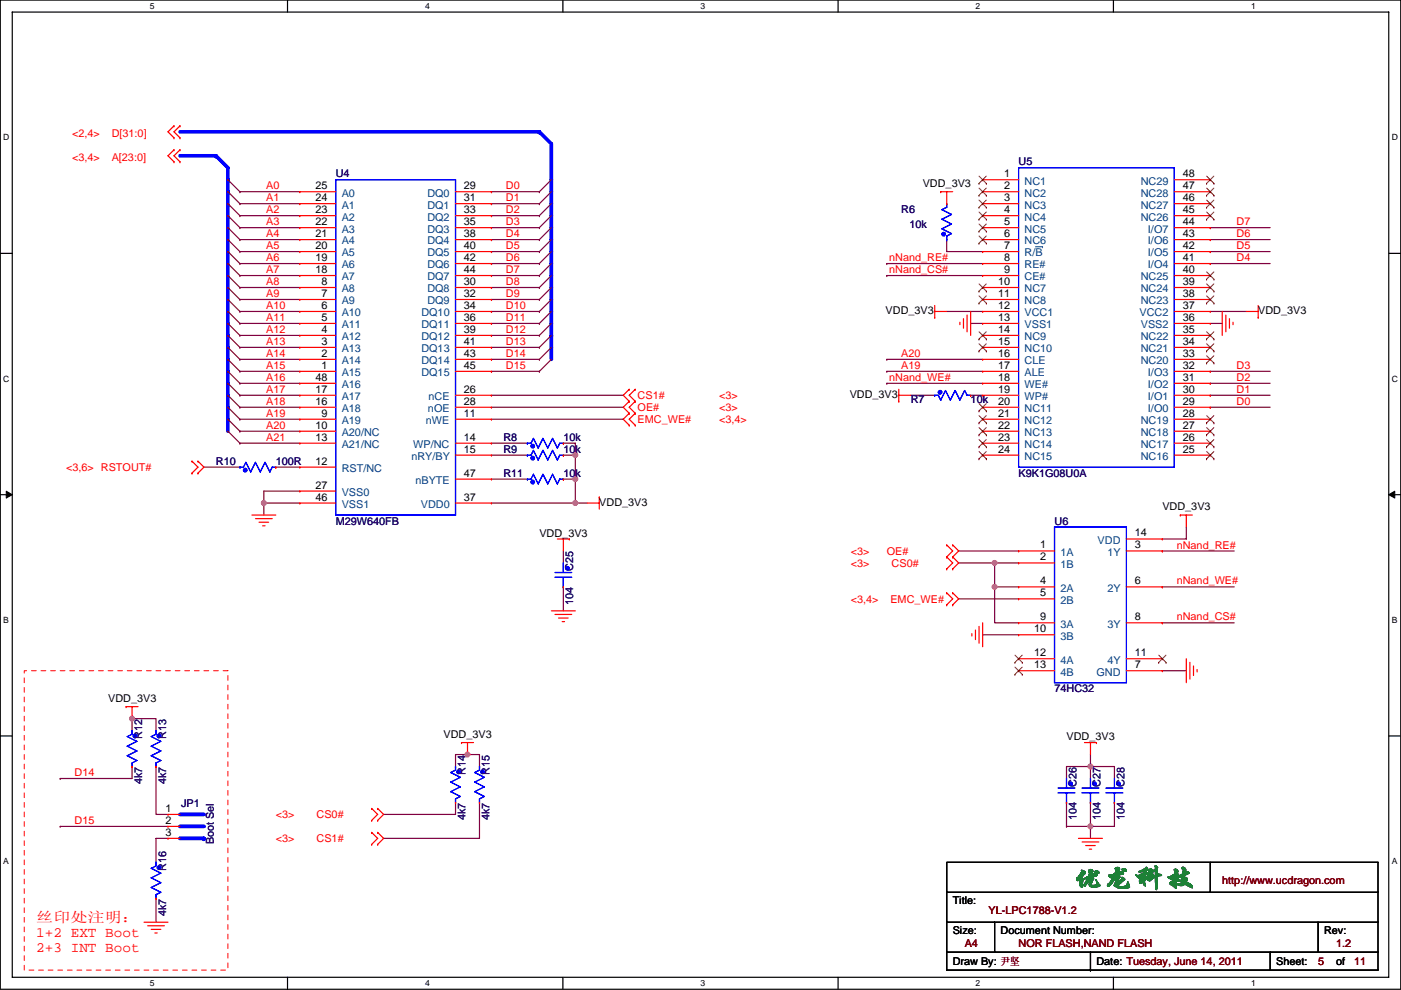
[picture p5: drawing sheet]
<svg xmlns="http://www.w3.org/2000/svg" width="297mm" height="210mm" viewBox="0 0 297 210" stroke-linecap="round" stroke-linejoin="round" font-family="sans-serif">
<defs><g id="words">
<text font-size="5.3" fill="#008000" x="227.4" y="187.7">优龙科技</text>
<g font-size="3" fill="#f00">
<text x="7.7" y="195.5">丝印处注明：</text>
<text x="7.7" y="198.8">1+2 EXT Boot</text>
<text x="7.7" y="202">2+3 INT Boot</text>
</g>
<g font-size="2.3" fill="#f00">
<text x="15.3" y="29">&lt;2,4&gt;</text>
<text x="23.7" y="29">D[31:0]</text>
<text x="15.3" y="34.1">&lt;3,4&gt;</text>
<text x="23.7" y="34.1">A[23:0]</text>
<text x="56.4" y="40.2">A0</text>
<text x="107.2" y="40.2">D0</text>
<text x="56.4" y="42.7">A1</text>
<text x="56.4" y="45.2">A2</text>
<text x="56.4" y="47.8">A3</text>
<text x="107.2" y="42.7">D1</text>
<text x="107.2" y="45.2">D2</text>
<text x="107.2" y="47.8">D3</text>
<text x="262.2" y="47.8">D7</text>
<text x="56.4" y="50.3">A4</text>
<text x="56.4" y="52.9">A5</text>
<text x="107.2" y="50.3">D4</text>
<text x="107.2" y="52.9">D5</text>
<text x="262.2" y="52.9">D5</text>
<text x="262.2" y="50.3">D6</text>
<text x="56.4" y="55.4">A6</text>
<text x="56.4" y="57.9">A7</text>
<text x="107.2" y="55.4">D6</text>
<text x="107.2" y="57.9">D7</text>
<text x="188.5" y="55.4">nNand_RE#</text>
<text x="188.5" y="57.9">nNand_CS#</text>
<text x="262.2" y="55.4">D4</text>
<text x="56.4" y="60.5">A8</text>
<text x="56.4" y="63">A9</text>
<text x="56.4" y="65.6">A10</text>
<text x="107.2" y="60.5">D8</text>
<text x="107.2" y="63">D9</text>
<text x="107.2" y="65.6">D10</text>
<text x="56.4" y="68.1">A11</text>
<text x="56.4" y="70.6">A12</text>
<text x="107.2" y="68.1">D11</text>
<text x="107.2" y="70.6">D12</text>
<text x="56.4" y="73.2">A13</text>
<text x="56.4" y="75.7">A14</text>
<text x="107.2" y="73.2">D13</text>
<text x="107.2" y="75.7">D14</text>
<text x="191.1" y="75.7">A20</text>
<text x="56.4" y="78.3">A15</text>
<text x="56.4" y="80.8">A16</text>
<text x="56.4" y="83.3">A17</text>
<text x="107.2" y="78.3">D15</text>
<text x="188.5" y="80.8">nNand_WE#</text>
<text x="191.1" y="78.3">A19</text>
<text x="262.2" y="83.3">D1</text>
<text x="262.2" y="80.8">D2</text>
<text x="262.2" y="78.3">D3</text>
<text x="56.4" y="85.9">A18</text>
<text x="56.4" y="88.4">A19</text>
<text x="135.2" y="84.6">CS1#</text>
<text x="135.2" y="87.2">OE#</text>
<text x="135.2" y="89.7">EMC_WE#</text>
<text x="152.5" y="84.6">&lt;3&gt;</text>
<text x="152.5" y="89.7">&lt;3,4&gt;</text>
<text x="152.5" y="87.2">&lt;3&gt;</text>
<text x="262.2" y="85.9">D0</text>
<text x="56.4" y="91">A20</text>
<text x="56.4" y="93.5">A21</text>
<text x="14" y="99.9">&lt;3,6&gt; RSTOUT#</text>
<text x="180.4" y="117.6">&lt;3&gt;</text>
<text x="188" y="117.6">OE#</text>
<text x="249.5" y="116.4">nNand_RE#</text>
<text x="180.4" y="120.2">&lt;3&gt;</text>
<text x="189" y="120.2">CS0#</text>
<text x="249.5" y="124">nNand_WE#</text>
<text x="180.4" y="127.8">&lt;3,4&gt;</text>
<text x="188.8" y="127.8">EMC_WE#</text>
<text x="249.5" y="131.6">nNand_CS#</text>
<text x="15.8" y="164.6">D14</text>
<text x="58.5" y="173.5">&lt;3&gt;</text>
<text x="67.1" y="173.5">CS0#</text>
<text x="15.8" y="174.8">D15</text>
<text x="58.5" y="178.6">&lt;3&gt;</text>
<text x="67.1" y="178.6">CS1#</text>
</g>
<g font-size="2.3" fill="#000080">
<text x="216" y="35.1">U5</text>
<text x="71.2" y="37.6">U4</text>
<text x="191.1" y="45.3">R6</text>
<text x="192.8" y="48.3">10k</text>
<text x="193.1" y="85.4">R7</text>
<text x="205.8" y="85.4">10k</text>
<text x="106.7" y="93.5">R8</text>
<text x="119.4" y="93.5">10k</text>
<text x="45.8" y="98.6">R10</text>
<text x="58.5" y="98.6">100R</text>
<text x="106.7" y="101.1">R11</text>
<text x="106.7" y="96.1">R9</text>
<text x="119.4" y="101.1">10k</text>
<text x="119.4" y="96.1">10k</text>
<text x="216" y="101.1">K9K1G08U0A</text>
<text x="71.2" y="111.3">M29W640FB</text>
<text x="223.6" y="111.3">U6</text>
<text x="121.6" y="121.2" transform="rotate(-90 121.6 121.2)">C25</text>
<text x="121.6" y="128.3" transform="rotate(-90 121.6 128.3)">104</text>
<text x="223.6" y="146.9">74HC32</text>
<text x="30.1" y="156.7" transform="rotate(-90 30.1 156.7)">R12</text>
<text x="35.2" y="156.7" transform="rotate(-90 35.2 156.7)">R13</text>
<text x="30.1" y="166.4" transform="rotate(-90 30.1 166.4)">4k7</text>
<text x="35.2" y="166.4" transform="rotate(-90 35.2 166.4)">4k7</text>
<text x="98.7" y="164.4" transform="rotate(-90 98.7 164.4)">R14</text>
<text x="103.8" y="164.4" transform="rotate(-90 103.8 164.4)">R15</text>
<text x="228.2" y="166.9" transform="rotate(-90 228.2 166.9)">C26</text>
<text x="233.3" y="166.9" transform="rotate(-90 233.3 166.9)">C27</text>
<text x="238.4" y="166.9" transform="rotate(-90 238.4 166.9)">C28</text>
<text x="38.4" y="171.2">JP1</text>
<text x="45.4" y="179.1" transform="rotate(-90 45.4 179.1)">Boot Sel</text>
<text x="98.7" y="174" transform="rotate(-90 98.7 174)">4k7</text>
<text x="103.8" y="174" transform="rotate(-90 103.8 174)">4k7</text>
<text x="228.2" y="174" transform="rotate(-90 228.2 174)">104</text>
<text x="233.3" y="174" transform="rotate(-90 233.3 174)">104</text>
<text x="238.4" y="174" transform="rotate(-90 238.4 174)">104</text>
<text x="35.2" y="184.7" transform="rotate(-90 35.2 184.7)">R16</text>
<text x="35.2" y="194.3" transform="rotate(-90 35.2 194.3)">4k7</text>
</g>
<g font-size="2.3">
<text x="66.9" y="40.1">25</text>
<text x="98.4" y="40.1">29</text>
<text x="195.6" y="39.7">VDD_3V3</text>
<text x="212.9" y="37.6">1</text>
<text x="212.9" y="40.1">2</text>
<text x="250.8" y="40.1">47</text>
<text x="250.8" y="37.6">48</text>
<text x="66.9" y="42.7">24</text>
<text x="66.9" y="45.2">23</text>
<text x="66.9" y="47.8">22</text>
<text x="98.4" y="42.7">31</text>
<text x="98.4" y="45.2">33</text>
<text x="98.4" y="47.8">35</text>
<text x="212.9" y="42.7">3</text>
<text x="212.9" y="45.2">4</text>
<text x="212.9" y="47.8">5</text>
<text x="250.8" y="47.8">44</text>
<text x="250.8" y="45.2">45</text>
<text x="250.8" y="42.7">46</text>
<text x="66.9" y="50.3">21</text>
<text x="66.9" y="52.8">20</text>
<text x="98.4" y="50.3">38</text>
<text x="98.4" y="52.8">40</text>
<text x="212.9" y="50.3">6</text>
<text x="212.9" y="52.8">7</text>
<text x="250.8" y="52.8">42</text>
<text x="250.8" y="50.3">43</text>
<text x="66.9" y="55.4">19</text>
<text x="66.9" y="57.9">18</text>
<text x="98.4" y="55.4">42</text>
<text x="98.4" y="57.9">44</text>
<text x="212.9" y="55.4">8</text>
<text x="212.9" y="57.9">9</text>
<text x="250.8" y="55.4">41</text>
<text x="250.8" y="57.9">40</text>
<text x="68.1" y="60.5">8</text>
<text x="68.1" y="63">7</text>
<text x="68.1" y="65.5">6</text>
<text x="98.4" y="65.5">34</text>
<text x="98.4" y="60.5">30</text>
<text x="98.4" y="63">32</text>
<text x="211.6" y="60.5">10</text>
<text x="211.6" y="63">11</text>
<text x="211.6" y="65.5">12</text>
<text x="250.8" y="65.5">37</text>
<text x="250.8" y="63">38</text>
<text x="250.8" y="60.5">39</text>
<text x="68.1" y="68.1">5</text>
<text x="68.1" y="70.6">4</text>
<text x="98.4" y="68.1">36</text>
<text x="98.4" y="70.6">39</text>
<text x="187.8" y="66.6">VDD_3V3</text>
<text x="211.6" y="68.1">13</text>
<text x="211.6" y="70.6">14</text>
<text x="250.8" y="70.6">35</text>
<text x="250.8" y="68.1">36</text>
<text x="266.8" y="66.6">VDD_3V3</text>
<text x="68.1" y="73.2">3</text>
<text x="68.1" y="75.7">2</text>
<text x="98.4" y="73.2">41</text>
<text x="98.4" y="75.7">43</text>
<text x="211.6" y="73.2">15</text>
<text x="211.6" y="75.7">16</text>
<text x="250.8" y="75.7">33</text>
<text x="250.8" y="73.2">34</text>
<text x="66.9" y="80.8">48</text>
<text x="66.9" y="83.3">17</text>
<text x="68.1" y="78.2">1</text>
<text x="98.4" y="78.2">45</text>
<text x="98.4" y="83.3">26</text>
<text x="211.6" y="78.2">17</text>
<text x="211.6" y="80.8">18</text>
<text x="211.6" y="83.3">19</text>
<text x="250.8" y="83.3">30</text>
<text x="250.8" y="80.8">31</text>
<text x="250.8" y="78.2">32</text>
<text x="66.9" y="85.9">16</text>
<text x="68.1" y="88.4">9</text>
<text x="98.4" y="88.4">11</text>
<text x="98.4" y="85.9">28</text>
<text x="180.1" y="84.4">VDD_3V3</text>
<text x="211.6" y="85.9">20</text>
<text x="211.6" y="88.4">21</text>
<text x="250.8" y="85.9">29</text>
<text x="250.8" y="88.4">28</text>
<text x="66.9" y="90.9">10</text>
<text x="66.9" y="93.5">13</text>
<text x="98.4" y="93.5">14</text>
<text x="211.6" y="90.9">22</text>
<text x="211.6" y="93.5">23</text>
<text x="250.8" y="93.5">26</text>
<text x="250.8" y="90.9">27</text>
<text x="66.9" y="98.6">12</text>
<text x="98.4" y="96">15</text>
<text x="98.4" y="101.1">47</text>
<text x="211.6" y="96">24</text>
<text x="250.8" y="96">25</text>
<text x="66.9" y="103.6">27</text>
<text x="66.9" y="106.2">46</text>
<text x="98.4" y="106.2">37</text>
<text x="127.1" y="107.2">VDD_3V3</text>
<text x="114.4" y="113.8">VDD_3V3</text>
<text x="240.6" y="113.8">14</text>
<text x="246.4" y="108.2">VDD_3V3</text>
<text x="220.5" y="116.3">1</text>
<text x="220.5" y="118.9">2</text>
<text x="240.6" y="116.3">3</text>
<text x="220.5" y="124">4</text>
<text x="240.6" y="124">6</text>
<text x="220.5" y="126.5">5</text>
<text x="220.5" y="131.6">9</text>
<text x="240.6" y="131.6">8</text>
<text x="219.3" y="134.1">10</text>
<text x="219.3" y="139.2">12</text>
<text x="219.3" y="141.7">13</text>
<text x="240.6" y="139.2">11</text>
<text x="240.6" y="141.7">7</text>
<text x="22.9" y="148.9">VDD_3V3</text>
<text x="94" y="156.5">VDD_3V3</text>
<text x="226.1" y="157">VDD_3V3</text>
<text x="35.1" y="172.2">1</text>
<text x="35.1" y="174.8">2</text>
<text x="35.1" y="177.3">3</text>
<text x="202" y="191.8">Title:</text>
<text x="202" y="198.2">Size:</text>
<text x="212.1" y="198.2">Document Number:</text>
<text x="280.7" y="198.2">Rev:</text>
<text x="202" y="204.8">Draw By: 尹坚</text>
<text x="232.5" y="204.8">Date: Tuesday, June 14, 2011</text>
<text x="270.6" y="204.8">Sheet:</text>
<text x="283.3" y="204.8">of</text>
</g>
<g font-size="2.3" fill="#004080">
<text x="72.5" y="41.7">A0</text>
<text x="90.6" y="41.7">DQ0</text>
<text x="217.2" y="39.2">NC1</text>
<text x="217.2" y="41.7">NC2</text>
<text x="241.9" y="41.7">NC28</text>
<text x="241.9" y="39.2">NC29</text>
<text x="72.5" y="44.2">A1</text>
<text x="72.5" y="46.8">A2</text>
<text x="90.6" y="44.2">DQ1</text>
<text x="90.6" y="46.8">DQ2</text>
<text x="217.2" y="44.2">NC3</text>
<text x="217.2" y="46.8">NC4</text>
<text x="241.9" y="46.8">NC26</text>
<text x="241.9" y="44.2">NC27</text>
<text x="72.5" y="49.3">A3</text>
<text x="72.5" y="51.9">A4</text>
<text x="90.6" y="49.3">DQ3</text>
<text x="90.6" y="51.9">DQ4</text>
<text x="217.2" y="49.3">NC5</text>
<text x="217.2" y="51.9">NC6</text>
<text x="243.4" y="51.9">I/O6</text>
<text x="243.4" y="49.3">I/O7</text>
<text x="72.5" y="54.4">A5</text>
<text x="72.5" y="56.9">A6</text>
<text x="72.5" y="59.5">A7</text>
<text x="90.6" y="54.4">DQ5</text>
<text x="90.6" y="56.9">DQ6</text>
<text x="90.6" y="59.5">DQ7</text>
<text x="217.2" y="54.4">R/B</text>
<text x="217.2" y="56.9">RE#</text>
<text x="217.2" y="59.5">CE#</text>
<text x="241.9" y="59.5">NC25</text>
<text x="243.4" y="56.9">I/O4</text>
<text x="243.4" y="54.4">I/O5</text>
<text x="72.5" y="62">A8</text>
<text x="72.5" y="64.6">A9</text>
<text x="90.6" y="62">DQ8</text>
<text x="90.6" y="64.6">DQ9</text>
<text x="217.2" y="62">NC7</text>
<text x="217.2" y="64.6">NC8</text>
<text x="241.9" y="64.6">NC23</text>
<text x="241.9" y="62">NC24</text>
<text x="72.5" y="67.1">A10</text>
<text x="72.5" y="69.6">A11</text>
<text x="89.3" y="67.1">DQ10</text>
<text x="89.3" y="69.6">DQ11</text>
<text x="217.2" y="67.1">VCC1</text>
<text x="217.2" y="69.6">VSS1</text>
<text x="241.6" y="67.1">VCC2</text>
<text x="241.9" y="69.6">VSS2</text>
<text x="72.5" y="72.2">A12</text>
<text x="72.5" y="74.7">A13</text>
<text x="72.5" y="77.3">A14</text>
<text x="89.3" y="72.2">DQ12</text>
<text x="89.3" y="74.7">DQ13</text>
<text x="89.3" y="77.3">DQ14</text>
<text x="217.2" y="72.2">NC9</text>
<text x="217.2" y="74.7">NC10</text>
<text x="217.2" y="77.3">CLE</text>
<text x="241.9" y="77.3">NC20</text>
<text x="241.9" y="74.7">NC21</text>
<text x="241.9" y="72.2">NC22</text>
<text x="72.5" y="79.8">A15</text>
<text x="72.5" y="82.3">A16</text>
<text x="89.3" y="79.8">DQ15</text>
<text x="217.2" y="79.8">ALE</text>
<text x="217.2" y="82.3">WE#</text>
<text x="243.4" y="82.3">I/O2</text>
<text x="243.4" y="79.8">I/O3</text>
<text x="72.5" y="84.9">A17</text>
<text x="72.5" y="87.4">A18</text>
<text x="72.5" y="90">A19</text>
<text x="90.3" y="90">nWE</text>
<text x="90.7" y="87.4">nOE</text>
<text x="90.9" y="84.9">nCE</text>
<text x="217.2" y="84.9">WP#</text>
<text x="217.2" y="87.4">NC11</text>
<text x="217.2" y="90">NC12</text>
<text x="241.9" y="90">NC19</text>
<text x="243.4" y="87.4">I/O0</text>
<text x="243.4" y="84.9">I/O1</text>
<text x="72.5" y="92.5">A20/NC</text>
<text x="72.5" y="95">A21/NC</text>
<text x="87.6" y="95">WP/NC</text>
<text x="217.2" y="92.5">NC13</text>
<text x="217.2" y="95">NC14</text>
<text x="241.9" y="95">NC17</text>
<text x="241.9" y="92.5">NC18</text>
<text x="72.5" y="100.1">RST/NC</text>
<text x="87.2" y="97.6">nRY/BY</text>
<text x="217.2" y="97.6">NC15</text>
<text x="241.9" y="97.6">NC16</text>
<text x="72.5" y="105.2">VSS0</text>
<text x="72.5" y="107.7">VSS1</text>
<text x="88.1" y="102.7">nBYTE</text>
<text x="89.2" y="107.7">VDD0</text>
<text x="224.9" y="117.9">1A</text>
<text x="232.7" y="115.4">VDD</text>
<text x="234.8" y="117.9">1Y</text>
<text x="224.9" y="120.4">1B</text>
<text x="224.9" y="125.5">2A</text>
<text x="234.8" y="125.5">2Y</text>
<text x="224.9" y="128.1">2B</text>
<text x="224.9" y="133.1">3A</text>
<text x="224.9" y="135.7">3B</text>
<text x="234.8" y="133.1">3Y</text>
<text x="224.9" y="140.8">4A</text>
<text x="224.9" y="143.3">4B</text>
<text x="232.5" y="143.3">GND</text>
<text x="234.8" y="140.8">4Y</text>
</g>
<g font-size="2.3" fill="#800000">
<text x="259.1" y="187.5">http://www.ucdragon.com</text>
<text x="209.6" y="193.8">YL-LPC1788-V1.2</text>
<text x="204.5" y="201">A4</text>
<text x="216" y="201">NOR FLASH,NAND FLASH</text>
<text x="283.3" y="201">1.2</text>
<text x="279.5" y="204.8">5</text>
<text x="287.1" y="204.8">11</text>
</g>
<g font-size="1.8">
<text x="31.8" y="1.9">5</text>
<text x="90.1" y="1.9">4</text>
<text x="148.5" y="1.9">3</text>
<text x="206.9" y="1.9">2</text>
<text x="265.2" y="1.9">1</text>
<text x=".7" y="29.8">D</text>
<text x="295.1" y="29.8">D</text>
<text x=".7" y="81">C</text>
<text x="295.1" y="81">C</text>
<text x=".7" y="132.1">B</text>
<text x="295.1" y="132.1">B</text>
<text x=".7" y="183.3">A</text>
<text x="295.1" y="183.3">A</text>
<text x="31.8" y="209.2">5</text>
<text x="90.1" y="209.2">4</text>
<text x="148.5" y="209.2">3</text>
<text x="206.9" y="209.2">2</text>
<text x="265.2" y="209.2">1</text>
</g>
</g></defs>
<path d="M.1 0h296.9v209.8h-296.9zM2.6 2.6h291.8v204.7h-291.8z" fill="none" stroke="#000" stroke-width=".25"/>
<g fill="#fff">
<path d="M31.8 .3h1v2h-1z"/>
<path d="M31.8 207.5h1v2.1h-1z"/>
</g>
<path d="M61 0v2.6M61 207.3v2.5" fill="none" stroke="#000" stroke-width=".25"/>
<g fill="#fff">
<path d="M90.1 .3h1v2h-1z"/>
<path d="M90.1 207.5h1v2.1h-1z"/>
</g>
<path d="M119.3 0v2.6M119.3 207.3v2.5" fill="none" stroke="#000" stroke-width=".25"/>
<g fill="#fff">
<path d="M148.5 .3h1v2h-1z"/>
<path d="M148.5 207.5h1v2.1h-1z"/>
</g>
<path d="M177.7 0v2.6M177.7 207.3v2.5" fill="none" stroke="#000" stroke-width=".25"/>
<g fill="#fff">
<path d="M206.9 .3h1v2h-1z"/>
<path d="M206.9 207.5h1v2.1h-1z"/>
</g>
<path d="M236.1 0v2.6M236.1 207.3v2.5" fill="none" stroke="#000" stroke-width=".25"/>
<g fill="#fff">
<path d="M265.2 .3h1v2h-1z"/>
<path d="M265.2 207.5h1v2.1h-1z"/>
<path d="M.7 28.2h1.3v2h-1.3z"/>
<path d="M295.1 28.2h1.3v2h-1.3z"/>
<path d="M.7 79.3h1.3v2.1h-1.3z"/>
<path d="M295.1 79.3h1.3v2.1h-1.3z"/>
</g>
<path d="M.1 53.7h2.5M294.4 53.7h2.6" fill="none" stroke="#000" stroke-width=".25"/>
<g fill="#fff">
<path d="M.7 130.5h1.2v2h-1.2z"/>
<path d="M295.1 130.5h1.2v2h-1.2z"/>
</g>
<path d="M.1 104.9h2.5M294.4 104.9h2.6" fill="none" stroke="#000" stroke-width=".25"/>
<path d="M1.3 104.2l1.3 .7-1.3 .7zM294.4 104.9l1.3-.7v1.4z" fill="#000" stroke="#000" stroke-width=".21"/>
<g fill="#fff">
<path d="M.7 181.7h1.2v2h-1.2z"/>
<path d="M295.1 181.7h1.2v2h-1.2z"/>
</g>
<path d="M.1 156.1h2.5M294.4 156.1h2.6M200.7 195.6h91.5M200.7 182.9h91.5v22.9h-91.5zM200.7 189.3h91.5M210.9 195.6v6.4M256.6 182.9v6.4M279.5 195.6v6.4M200.7 202h91.5M231.2 205.8h.1M231.2 202v3.8M269.3 202v3.8" fill="none" stroke="#000" stroke-width=".25"/>
<path d="M5.1 142.3h43.2v63.5h-43.2z" fill="none" stroke="#f00" stroke-width=".21" stroke-dasharray="1 1 1 1 1 1 1 1"/>
<g fill="none" stroke="#00f" stroke-width=".76">
<path d="M38.2 33h7.6M38.2 28h76.2M45.8 33l2.5 2.6v50.8M45.8 33h.1M114.4 28h.1M114.4 28l2.5 2.5v40.6M116.9 71.1v5.1M116.9 71.1h.1M48.3 86.4v5.1M48.3 86.4h.1M38.2 172.7h5M38.2 175.3h5"/>
<path d="M38.2 177.8h5M43.2 177.8h.1"/>
</g>
<g fill="none" stroke="#800040" stroke-width=".25">
<path d="M48.3 38.1h.1M48.3 38.1l2.6 2.6M116.9 38.1l-2.5 2.6M48.3 58.4h.1M48.3 55.9h.1M48.3 53.4h.1M48.3 50.8h.1M48.3 48.3h.1M48.3 45.7h.1M48.3 43.2h.1M48.3 40.7h.1M48.3 58.4l2.6 2.6"/>
<path d="M48.3 55.9l2.6 2.5M48.3 53.4l2.6 2.5M48.3 50.8l2.6 2.6M48.3 48.3l2.6 2.5M48.3 45.7l2.6 2.6M48.3 43.2l2.6 2.5M48.3 40.7l2.6 2.5M50.9 40.7h.1M50.9 43.2h.1M50.9 45.7h.1M50.9 48.3h.1M50.9 50.8h.1"/>
<path d="M50.9 53.4h.1M50.9 55.9h.1M50.9 58.4h.1M50.9 40.7h12.7M50.9 43.2h12.7M50.9 45.7h12.7M50.9 48.3h12.7M50.9 50.8h12.7M50.9 53.4h12.7M50.9 55.9h12.7M50.9 58.4h12.7M104.2 40.7h.1"/>
<path d="M104.2 43.2h.1M104.2 45.7h.1M104.2 48.3h.1M104.2 50.8h.1M104.2 53.4h.1M104.2 55.9h.1M104.2 58.4h.1M104.2 40.7h10.2M104.2 43.2h10.2M104.2 45.7h10.2M104.2 48.3h10.2M104.2 50.8h10.2"/>
<path d="M104.2 53.4h10.2M104.2 55.9h10.2M104.2 58.4h10.2M114.4 40.7h.1M114.4 43.2h.1M114.4 45.7h.1M114.4 48.3h.1M114.4 50.8h.1M114.4 53.4h.1M114.4 55.9h.1M114.4 58.4h.1M116.9 40.7l-2.5 2.5"/>
<path d="M116.9 43.2l-2.5 2.5M116.9 45.7l-2.5 2.6M116.9 48.3l-2.5 2.5M116.9 50.8l-2.5 2.6M116.9 53.4l-2.5 2.5M116.9 55.9l-2.5 2.5M116.9 58.4l-2.5 2.6M188 55.9h.1M188 58.4h.1M188 55.9h20.3M188 58.4h20.3M200.7 50.8v2.6h7.6"/>
<path d="M256.6 55.9h.1M256.6 53.4h.1M256.6 50.8h.1M256.6 48.3h.1M256.6 48.3h12.7M256.6 50.8h12.7M256.6 53.4h12.7M256.6 55.9h12.7M48.3 68.6h.1M48.3 66.1h.1M48.3 63.5h.1M48.3 61h.1"/>
<path d="M48.3 71.1h.1M48.3 73.7h.1M48.3 76.2h.1M48.3 78.8h.1M48.3 68.6l2.6 2.5M48.3 66.1l2.6 2.5M48.3 63.5l2.6 2.6M48.3 61l2.6 2.5M48.3 71.1l2.6 2.6M48.3 73.7l2.6 2.5M48.3 76.2l2.6 2.6M48.3 78.8l2.6 2.5"/>
<path d="M50.9 61h.1M50.9 63.5h.1M50.9 66.1h.1M50.9 68.6h.1M50.9 71.1h.1M50.9 73.7h.1M50.9 76.2h.1M50.9 78.8h.1M50.9 61h12.7M50.9 63.5h12.7M50.9 66.1h12.7M50.9 68.6h12.7"/>
<path d="M50.9 71.1h12.7M50.9 73.7h12.7M50.9 76.2h12.7M50.9 78.8h12.7M104.2 61h.1M104.2 63.5h.1M104.2 66.1h.1M104.2 68.6h.1M104.2 71.1h.1M104.2 73.7h.1M104.2 76.2h.1M104.2 78.8h.1"/>
<path d="M104.2 61h10.2M104.2 63.5h10.2M104.2 66.1h10.2M104.2 68.6h10.2M104.2 71.1h10.2M104.2 73.7h10.2M104.2 76.2h10.2M104.2 78.8h10.2M114.4 61h.1M114.4 63.5h.1M114.4 66.1h.1M114.4 68.6h.1"/>
<path d="M114.4 71.1h.1M114.4 73.7h.1M114.4 76.2h.1M114.4 78.8h.1M116.9 61l-2.5 2.5M116.9 63.5l-2.5 2.6M116.9 66.1l-2.5 2.5M116.9 68.6l-2.5 2.5M116.9 71.1l-2.5 2.6M116.9 73.7l-2.5 2.5M116.9 76.2l-2.5 2.6M188 76.2h.1"/>
<path d="M188 78.8h.1M188 76.2h20.3M188 78.8h20.3M200.7 66.1h7.6M205.8 68.6h2.5M256.6 78.8h.1M256.6 66.1h7.6M256.6 68.6h2.5M256.6 78.8h12.7M43.2 99.1h7.7M48.3 81.3h.1M48.3 83.8h.1"/>
<path d="M48.3 86.4h.1M48.3 88.9h.1M48.3 91.5h.1M48.3 81.3l2.6 2.5M48.3 83.8l2.6 2.6M48.3 86.4l2.6 2.5M48.3 88.9l2.6 2.6M48.3 91.5l2.6 2.5M50.9 81.3h.1M50.9 83.8h.1M50.9 86.4h.1M50.9 88.9h.1"/>
<path d="M50.9 91.5h.1M50.9 94h.1M50.9 81.3h12.7M50.9 83.8h12.7M50.9 86.4h12.7M50.9 88.9h12.7M50.9 91.5h12.7M50.9 94h12.7M58.5 99.1h5.1M104.2 83.8h27.9M104.2 86.4h27.9M104.2 88.9h27.9"/>
<path d="M104.2 94h7.6M104.2 96.5h7.6M119.4 94h2.6v2.5M119.4 96.5h2.6M122 96.5h.1M122 96.5v10.2M188 81.3h.1M188 81.3h20.3M193.1 83.8h5.1M205.8 83.8h2.5M256.6 86.4h.1M256.6 83.8h.1"/>
<path d="M256.6 81.3h.1M256.6 81.3h12.7M256.6 83.8h12.7M256.6 86.4h12.7M55.9 106.7v2.5M55.9 106.7h.1M55.9 106.7h7.7M63.6 104.2h-7.7v2.5M104.2 101.6h7.6M104.2 106.7h17.8M119.4 101.6h2.6M119.4 116.9v2.5"/>
<path d="M122 106.7h.1M122 101.6h.1M122 106.7h2.5M203.3 116.9h12.7M203.3 119.4h7.6M210.9 119.4h5.1M210.9 119.4v5.1h5.1M210.9 119.4h.1M246.4 116.9h.1M246.4 116.9h15.3M251.5 111.8v2.5h-5.1M119.4 124.5v5.1"/>
<path d="M203.3 127h12.7M208.3 134.6h7.7M210.9 124.5v7.6h5.1M246.4 124.5h.1M246.4 132.1h.1M246.4 124.5h15.3M246.4 132.1h15.3M28 152.4v2.6M28 152.4h5.1v2.6M28 152.4h.1M246.4 142.3h5.1M12.8 165.1h.1"/>
<path d="M12.8 175.3h.1M12.8 175.3h22.8M28 162.6v2.5h-15.2M33.1 162.6v10.1h2.5M35.6 177.8h-2.5v5.1M96.6 170.2v2.5h-15.3M99.1 160h-2.5v2.6M99.1 160h.1M99.1 160h2.6v2.6M101.7 170.2v7.6h-20.4M226.1 170.2v5.1M226.1 175.3h.1"/>
<path d="M231.2 162.6h.1M231.2 160v2.6M231.2 162.6h-5.1v2.5M231.2 170.2v7.6M231.2 162.6h5.1v2.5M231.2 175.3h.1M231.2 162.6v2.5M236.3 170.2v5.1h-10.2M33.1 190.5v5.1"/>
</g>
<g fill="#f0f" stroke="#f0f" stroke-width=".25">
<circle cx="55.9" cy="106.7" r=".5"/>
<circle cx="122" cy="106.7" r=".5"/>
<circle cx="122" cy="96.5" r=".5"/>
<circle cx="122" cy="101.6" r=".5"/>
<circle cx="28" cy="152.4" r=".5"/>
<circle cx="210.9" cy="124.5" r=".5"/>
<circle cx="210.9" cy="119.4" r=".5"/>
<circle cx="99.1" cy="160" r=".5"/>
<circle cx="231.2" cy="162.6" r=".5"/>
<circle cx="231.2" cy="175.3" r=".5"/>
</g>
<g fill="none" stroke="#f00" stroke-width=".25">
<path d="M36.9 31.8h.1M36.9 34.3h.1M36.9 26.7h.1M36.9 29.2h.1M36.9 31.8l-1.3 1.2 1.3 1.3M36.9 26.7l-1.3 1.3 1.3 1.2M38.2 31.8h.1M38.2 34.3h.1M38.2 26.7h.1M38.2 29.2h.1M38.2 31.8l-1.3 1.2 1.3 1.3M38.2 26.7l-1.3 1.3 1.3 1.2"/>
<path d="M208.3 38.1h.1M208.3 38.1h7.7M249 38.1h7.6M256.6 38.1h.1M63.6 40.7h.1M63.6 43.2h.1M63.6 45.7h.1M63.6 48.3h.1M63.6 50.8h.1M63.6 53.4h.1M63.6 55.9h.1M63.6 58.4h.1"/>
<path d="M63.6 40.7h7.6M63.6 43.2h7.6M63.6 45.7h7.6M63.6 48.3h7.6M63.6 50.8h7.6M63.6 53.4h7.6M63.6 55.9h7.6M63.6 58.4h7.6M96.6 40.7h7.6M96.6 43.2h7.6M96.6 45.7h7.6M96.6 48.3h7.6"/>
<path d="M96.6 50.8h7.6M96.6 53.4h7.6M96.6 55.9h7.6M96.6 58.4h7.6M104.2 40.7h.1M104.2 43.2h.1M104.2 45.7h.1M104.2 48.3h.1M104.2 50.8h.1M104.2 53.4h.1M104.2 55.9h.1M104.2 58.4h.1"/>
<path d="M199.4 40.7h.1M199.4 40.7h2.6M200.7 40.7v2.5M200.7 50.8h.1M200.7 43.2h.1M208.3 40.7h.1M208.3 43.2h.1M208.3 45.7h.1M208.3 48.3h.1M208.3 50.8h.1M208.3 53.4h.1M208.3 55.9h.1"/>
<path d="M208.3 58.4h.1M208.3 40.7h7.7M208.3 43.2h7.7M208.3 45.7h7.7M208.3 48.3h7.7M208.3 50.8h7.7M208.3 53.4h7.7M208.3 55.9h7.7M208.3 58.4h7.7M249 40.7h7.6M249 43.2h7.6M249 45.7h7.6"/>
<path d="M249 48.3h7.6M249 50.8h7.6M249 53.4h7.6M249 55.9h7.6M249 58.4h7.6M256.6 58.4h.1M256.6 55.9h.1M256.6 53.4h.1M256.6 50.8h.1M256.6 48.3h.1M256.6 45.7h.1M256.6 43.2h.1"/>
<path d="M256.6 40.7h.1M63.6 61h.1M63.6 63.5h.1M63.6 66.1h.1M63.6 68.6h.1M63.6 71.1h.1M63.6 73.7h.1M63.6 76.2h.1M63.6 78.8h.1M63.6 61h7.6M63.6 63.5h7.6M63.6 66.1h7.6"/>
<path d="M63.6 68.6h7.6M63.6 71.1h7.6M63.6 73.7h7.6M63.6 76.2h7.6M63.6 78.8h7.6M96.6 61h7.6M96.6 63.5h7.6M96.6 66.1h7.6M96.6 68.6h7.6M96.6 71.1h7.6M96.6 73.7h7.6M96.6 76.2h7.6"/>
<path d="M96.6 78.8h7.6M104.2 61h.1M104.2 63.5h.1M104.2 66.1h.1M104.2 68.6h.1M104.2 71.1h.1M104.2 73.7h.1M104.2 76.2h.1M104.2 78.8h.1M198.2 66.1h2.5M198.2 67.3h.1M198.2 64.8v2.5"/>
<path d="M203.5 68.3v.6M204.3 67.6v2M205 66.8v3.6M205.8 66.1v5M208.3 61h.1M208.3 63.5h.1M208.3 66.1h.1M208.3 68.6h.1M208.3 71.1h.1M208.3 73.7h.1M208.3 76.2h.1M208.3 78.8h.1"/>
<path d="M208.3 61h7.7M208.3 63.5h7.7M208.3 66.1h7.7M208.3 68.6h7.7M208.3 71.1h7.7M208.3 73.7h7.7M208.3 76.2h7.7M208.3 78.8h7.7M249 61h7.6M249 63.5h7.6M249 66.1h7.6M249 68.6h7.6"/>
<path d="M249 71.1h7.6M249 73.7h7.6M249 76.2h7.6M249 78.8h7.6M256.6 78.8h.1M256.6 76.2h.1M256.6 73.7h.1M256.6 71.1h.1M256.6 68.6h.1M256.6 66.1h.1M256.6 63.5h.1M256.6 61h.1"/>
<path d="M259.1 66.1v5M259.9 66.8v3.6M260.7 67.6v2M261.4 68.3v.6M264.2 66.1h2.6M266.8 67.3h.1M266.8 64.8v2.5M40.7 97.8h.1M40.7 97.8l1.3 1.3-1.3 1.3M42 97.8h.1M42 97.8l1.2 1.3-1.2 1.3M50.9 99.1h.1"/>
<path d="M58.5 99.1h.1M63.6 81.3h.1M63.6 83.8h.1M63.6 86.4h.1M63.6 88.9h.1M63.6 91.5h.1M63.6 94h.1M63.6 99.1h.1M63.6 81.3h7.6M63.6 83.8h7.6M63.6 86.4h7.6M63.6 88.9h7.6"/>
<path d="M63.6 91.5h7.6M63.6 94h7.6M63.6 99.1h7.6M96.6 83.8h7.6M96.6 86.4h7.6M96.6 88.9h7.6M96.6 94h7.6M96.6 96.5h7.6M104.2 83.8h.1M104.2 88.9h.1M104.2 86.4h.1M104.2 96.5h.1"/>
<path d="M104.2 94h.1M111.8 96.5h.1M111.8 94h.1M119.4 96.5h.1M119.4 94h.1M133.4 82.6h.1M133.4 85.1h.1M133.4 87.7h.1M133.4 90.2h.1M133.4 82.6l-1.3 1.2 1.3 1.3M133.4 85.1l-1.3 1.3 1.3 1.3M133.4 87.7l-1.3 1.2 1.3 1.3"/>
<path d="M134.7 85.1h.1M134.7 82.6h.1M134.7 87.7h.1M134.7 90.2h.1M134.7 82.6l-1.3 1.2 1.3 1.3M134.7 85.1l-1.3 1.3 1.3 1.3M134.7 87.7l-1.3 1.2 1.3 1.3M190.6 83.8h2.5M190.6 85.1h.1M190.6 82.6v2.5M198.2 83.8h.1M205.8 83.8h.1"/>
<path d="M208.3 81.3h.1M208.3 83.8h.1M208.3 86.4h.1M208.3 88.9h.1M208.3 91.5h.1M208.3 94h.1M208.3 96.5h.1M208.3 81.3h7.7M208.3 83.8h7.7M208.3 86.4h7.7M208.3 88.9h7.7M208.3 91.5h7.7"/>
<path d="M208.3 94h7.7M208.3 96.5h7.7M249 81.3h7.6M249 83.8h7.6M249 86.4h7.6M249 88.9h7.6M249 91.5h7.6M249 94h7.6M249 96.5h7.6M256.6 96.5h.1M256.6 94h.1M256.6 91.5h.1"/>
<path d="M256.6 88.9h.1M256.6 86.4h.1M256.6 83.8h.1M256.6 81.3h.1M40.7 100.4h.1M42 100.4h.1M53.4 109.2h5.1M54.2 110h3.5M54.9 110.8h2.1M55.7 111.5h.5M63.6 104.2h.1M63.6 106.7h.1"/>
<path d="M63.6 106.7h7.6M63.6 104.2h7.6M96.6 106.7h7.6M96.6 101.6h7.6M104.2 106.7h.1M104.2 101.6h.1M111.8 101.6h.1M118.2 114.3h2.5M119.4 114.3v2.6M119.4 101.6h.1M119.4 119.4h.1M120.7 114.3h.1"/>
<path d="M124.5 106.7h2.6M127.1 105.4h.1M127.1 105.4v2.6M200.7 118.1h.1M200.7 115.6h.1M200.7 118.1l1.3 1.3-1.3 1.3M200.7 115.6l1.3 1.3-1.3 1.2M202 118.1h.1M202 115.6h.1M202 118.1l1.3 1.3-1.3 1.3M202 115.6l1.3 1.3-1.3 1.2M216 116.9h.1"/>
<path d="M216 119.4h.1M216 116.9h7.6M216 119.4h7.6M238.8 114.3h7.6M238.8 116.9h7.6M246.4 116.9h.1M246.4 114.3h.1M250.2 109.2h.1M250.2 109.2h2.6M251.5 109.2v2.6M116.9 129.6h5.1M117.7 130.3h3.5"/>
<path d="M118.4 131.1h2.1M119.2 131.8h.5M119.4 124.5h.1M200.7 120.7h.1M200.7 128.3h.1M200.7 125.8h.1M200.7 125.8l1.3 1.2-1.3 1.3M202 120.7h.1M202 125.8h.1M202 128.3h.1M202 125.8l1.3 1.2-1.3 1.3M206.1 134.4v.5"/>
<path d="M206.8 133.6v2.1M207.6 132.9v3.5M208.3 132.1v5.1M216 124.5h.1M216 127h.1M216 132.1h.1M216 134.6h.1M216 139.7h.1M216 124.5h7.6M216 127h7.6M216 132.1h7.6M216 134.6h7.6"/>
<path d="M216 139.7h7.6M238.8 124.5h7.6M238.8 132.1h7.6M238.8 139.7h7.6M246.4 124.5h.1M246.4 132.1h.1M246.4 139.7h.1M251.5 139.7v5.1M26.7 149.9h.1M26.7 149.9h2.6M28 149.9v2.5M28 155h.1"/>
<path d="M33.1 155h.1M97.9 157.5h.1M97.9 157.5h2.5M99.1 157.5v2.5M216 142.3h.1M216 142.3h7.6M229.9 157.5h2.6M231.2 157.5v2.5M232.5 157.5h.1M238.8 142.3h7.6M246.4 142.3h.1M252.3 140.5v3.5"/>
<path d="M253 141.2v2.1M253.8 142v.5M28 162.6h.1M33.1 162.6h.1M35.6 172.7h.1M35.6 175.3h.1M35.6 177.8h.1M35.6 172.7h2.6M35.6 175.3h2.6M35.6 177.8h2.6M78.8 179.1h.1M78.8 176.6h.1"/>
<path d="M78.8 174h.1M78.8 171.5h.1M78.8 176.6l1.3 1.2-1.3 1.3M78.8 171.5l1.3 1.2-1.3 1.3M80.1 176.6h.1M80.1 179.1h.1M80.1 171.5h.1M80.1 174h.1M80.1 176.6l1.2 1.2-1.2 1.3M80.1 171.5l1.2 1.2-1.2 1.3M96.6 162.6h.1M96.6 170.2h.1"/>
<path d="M101.7 162.6h.1M101.7 170.2h.1M226.1 165.1h.1M226.1 170.2h.1M228.7 177.8h5M229.4 178.6h3.6M230.2 179.3h2M231.2 165.1h.1M231.2 170.2h.1M236.3 165.1h.1M236.3 170.2h.1M30.5 195.6h5.1"/>
<path d="M31.3 196.4h3.6M32.1 197.1h2M32.8 197.9h.5M33.1 182.9h.1M33.1 190.5h.1M230.9 180.1h.6"/>
</g>
<g fill="none" stroke="#00f" stroke-width=".25">
<path d="M71.2 38.1h25.4v71.1h-25.4zM216 35.6h33v63.5h-33zM200.7 43.2v.8l-1 .5 2 1-2 1 2 1-2 1 2 1.1-1 .5v.7M200.7 50.8h.1M50.9 99.1h.7l.5-1 1 2 1.1-2 1 2 1-2 1 2 .5-1h.8M50.9 99.1h.1M111.8 96.5h.8l.5-1 1 2.1 1-2.1 1 2.1 1.1-2.1 1 2.1 .5-1.1h.7M111.8 96.5h.1M111.8 94h.8l.5-1 1 2 1-2 1 2 1.1-2 1 2 .5-1h.7M111.8 94h.1M198.2 83.8h.7l.5 1.1 1.1-2.1 1 2.1 1-2.1 1 2.1 1-2.1 .5 1h.8M198.2 83.8h.1"/>
<path d="M111.8 101.6h.8l.5-1 1 2 1-2 1 2 1.1-2 1 2 .5-1h.7M111.8 101.6h.1M119.4 119.4v2M223.6 111.8h15.2v33h-15.2zM117.7 122.4h3.5M117.7 121.4h3.5M119.4 124.5h.1M119.4 122.4v2.1M28 155v.7l-1 .5 2 1-2 1.1 2 1-2 1 2 1-1 .5v.8M28 155h.1M33.1 155v.7l-1 .5 2 1-2 1.1 2 1-2 1 2 1-1 .5v.8M33.1 155h.1"/>
<path d="M96.6 162.6v.7l-1 .6 2 1-2 1 2 1-2 1 2 1-1 .5v.8M96.6 162.6h.1M101.7 162.6v.7l-1.1 .6 2.1 1-2.1 1 2.1 1-2.1 1 2.1 1-1 .5v.8M101.7 162.6h.1M224.3 168.2h3.6M224.3 167.2h3.6M226.1 165.1v2.1M226.1 170.2h.1M226.1 168.2v2M229.4 168.2h3.6M229.4 167.2h3.6M231.2 165.1v2.1"/>
<path d="M231.2 170.2h.1M231.2 168.2v2M234.5 168.2h3.6M234.5 167.2h3.6M236.3 165.1v2.1M236.3 170.2h.1M236.3 168.2v2M33.1 182.9v.8l-1 .5 2 1-2 1 2 1-2 1 2 1.1-1 .5v.7M33.1 182.9h.1"/>
</g>
<g fill="#00f" stroke="#00f" stroke-width=".25">
<circle cx="52" cy="99.7" r=".38"/>
<circle cx="112.9" cy="102.2" r=".38"/>
<circle cx="227" cy="166.3" r=".37"/>
<circle cx="120.3" cy="120.5" r=".38"/>
<circle cx="199.3" cy="83.2" r=".38"/>
<circle cx="102.3" cy="163.7" r=".38"/>
<circle cx="112.9" cy="97.2" r=".38"/>
<circle cx="33.7" cy="184" r=".38"/>
<circle cx="232.1" cy="166.3" r=".38"/>
<circle cx="97.2" cy="163.7" r=".38"/>
<circle cx="33.7" cy="156.1" r=".38"/>
<circle cx="200.1" cy="49.7" r=".38"/>
<circle cx="112.9" cy="94.6" r=".38"/>
<circle cx="237.2" cy="166.3" r=".38"/>
<circle cx="28.6" cy="156.1" r=".38"/>
</g>
<g fill="none" stroke="#804000" stroke-width=".21">
<path d="M207.6 38.9h.1M207.6 37.4l1.5 1.5M207.6 39.9l1.5 1.5M209.1 37.4l-1.5 1.5M209.1 39.9l-1.5 1.5M209.1 38.9h.1M255.8 38.9h.1M255.8 39.9l1.6 1.5M255.8 37.4l1.6 1.5M257.4 37.4l-1.6 1.5M257.4 39.9l-1.6 1.5M257.4 38.9h.1"/>
<path d="M207.6 41.4h.1M207.6 44h.1M207.6 46.5h.1M207.6 49.1h.1M207.6 51.6h.1M207.6 42.4l1.5 1.6M207.6 45l1.5 1.5M207.6 47.5l1.5 1.6M207.6 50.1l1.5 1.5M209.1 42.4l-1.5 1.6M209.1 45l-1.5 1.5M209.1 47.5l-1.5 1.6"/>
<path d="M209.1 50.1l-1.5 1.5M209.1 41.4h.1M209.1 44h.1M209.1 46.5h.1M209.1 49.1h.1M209.1 51.6h.1M255.8 59.2h.1M255.8 46.5h.1M255.8 44h.1M255.8 41.4h.1M255.8 57.7l1.6 1.5M255.8 45l1.6 1.5"/>
<path d="M255.8 42.4l1.6 1.6M257.4 42.4l-1.6 1.6M257.4 45l-1.6 1.5M257.4 57.7l-1.6 1.5M257.4 59.2h.1M257.4 46.5h.1M257.4 44h.1M257.4 41.4h.1M207.6 61.8h.1M207.6 64.3h.1M207.6 71.9h.1M207.6 74.5h.1"/>
<path d="M207.6 60.2l1.5 1.6M207.6 62.8l1.5 1.5M207.6 70.4l1.5 1.5M207.6 72.9l1.5 1.6M209.1 60.2l-1.5 1.6M209.1 62.8l-1.5 1.5M209.1 70.4l-1.5 1.5M209.1 72.9l-1.5 1.6M209.1 61.8h.1M209.1 64.3h.1M209.1 71.9h.1M209.1 74.5h.1"/>
<path d="M255.8 77h.1M255.8 74.5h.1M255.8 71.9h.1M255.8 64.3h.1M255.8 61.8h.1M255.8 75.5l1.6 1.5M255.8 72.9l1.6 1.6M255.8 70.4l1.6 1.5M255.8 62.8l1.6 1.5M255.8 60.2l1.6 1.6M257.4 75.5l-1.6 1.5M257.4 72.9l-1.6 1.6"/>
<path d="M257.4 70.4l-1.6 1.5M257.4 62.8l-1.6 1.5M257.4 60.2l-1.6 1.6M257.4 77h.1M257.4 74.5h.1M257.4 71.9h.1M257.4 64.3h.1M257.4 61.8h.1M207.6 87.2h.1M207.6 89.7h.1M207.6 92.2h.1M207.6 94.8h.1"/>
<path d="M207.6 97.3h.1M207.6 85.6l1.5 1.6M207.6 88.2l1.5 1.5M207.6 90.7l1.5 1.5M207.6 93.2l1.5 1.6M207.6 95.8l1.5 1.5M209.1 85.6l-1.5 1.6M209.1 88.2l-1.5 1.5M209.1 90.7l-1.5 1.5M209.1 93.2l-1.5 1.6M209.1 95.8l-1.5 1.5M209.1 87.2h.1"/>
<path d="M209.1 89.7h.1M209.1 92.2h.1M209.1 94.8h.1M209.1 97.3h.1M255.8 97.3h.1M255.8 94.8h.1M255.8 92.2h.1M255.8 89.7h.1M255.8 95.8l1.6 1.5M255.8 93.2l1.6 1.6M255.8 90.7l1.6 1.5M255.8 88.2l1.6 1.5"/>
<path d="M257.4 95.8l-1.6 1.5M257.4 93.2l-1.6 1.6M257.4 90.7l-1.6 1.5M257.4 88.2l-1.6 1.5M257.4 97.3h.1M257.4 94.8h.1M257.4 92.2h.1M257.4 89.7h.1M215.2 139l1.5 1.5M216.7 139l-1.5 1.5M245.7 139l1.5 1.5M247.2 139l-1.5 1.5"/>
<path d="M215.2 140.5h.1M215.2 143h.1M215.2 141.5l1.5 1.5M216.7 141.5l-1.5 1.5M216.7 140.5h.1M216.7 143h.1M245.7 140.5h.1M247.2 140.5h.1"/>
</g>
<path d="M219.5 52.3h1.5M221 52.3h.1" fill="none" stroke="#004080" stroke-width=".21"/>
<use href="#words"/>
</svg>
